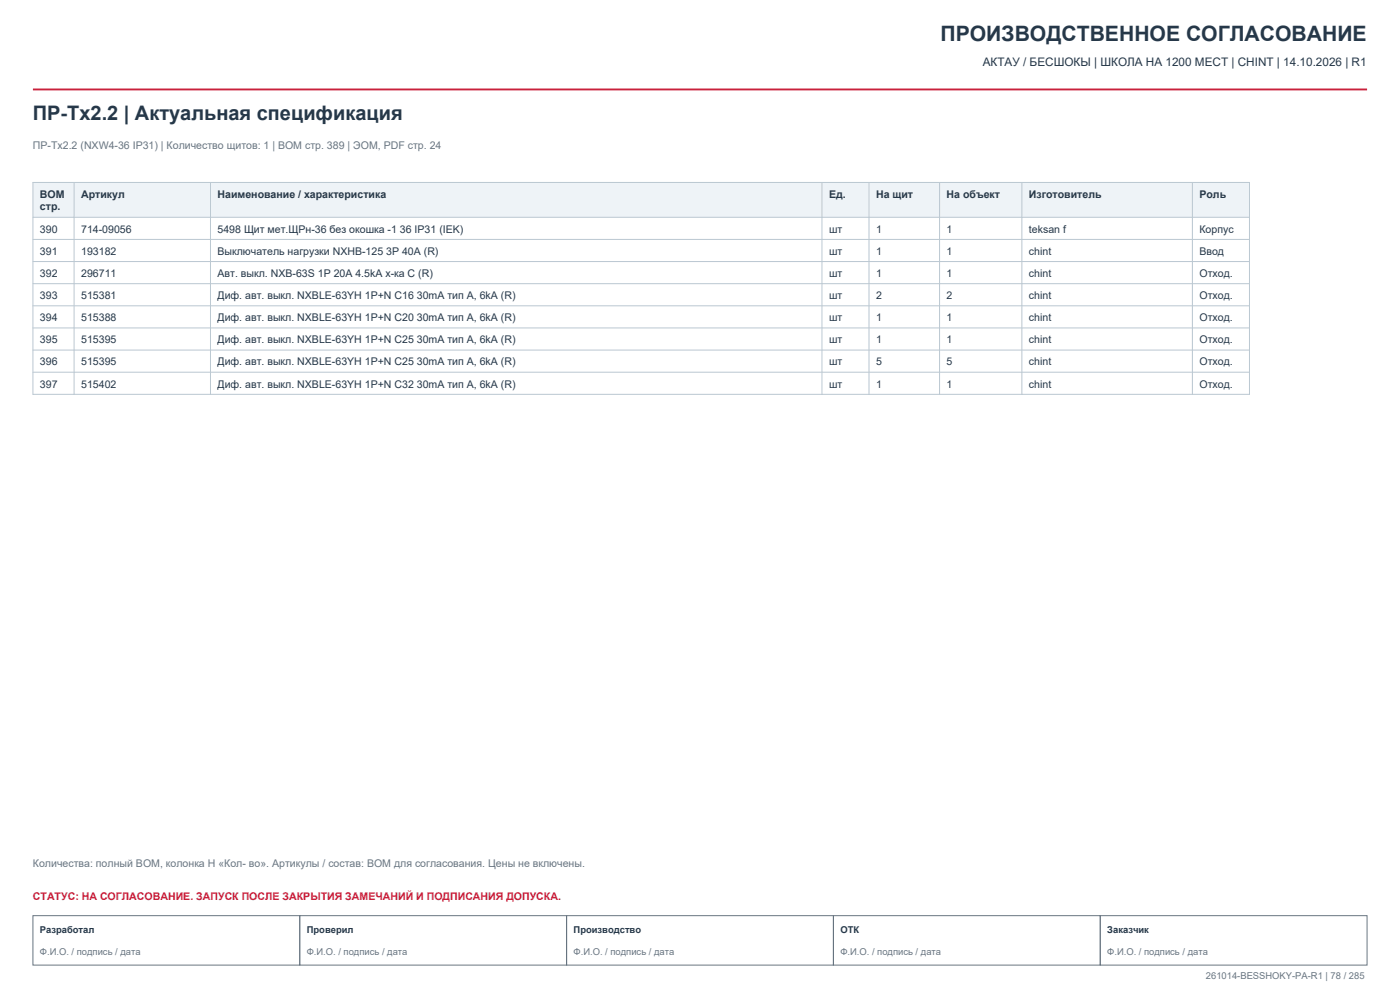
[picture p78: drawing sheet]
<svg xmlns="http://www.w3.org/2000/svg" width="420mm" height="297mm" viewBox="0 0 420 297" stroke-linecap="round" stroke-linejoin="round" font-family="sans-serif">
<defs><g id="words">
<text font-size="6.3" fill="#263849" x="282.1" y="12.3">ПРОИЗВОДСТВЕННОЕ СОГЛАСОВАНИЕ</text>
<text font-size="6" fill="#263849" x="9.9" y="36">ПР-Тх2.2 | Актуальная спецификация</text>
<text font-size="3.5" fill="#263849" x="294.8" y="19.8">АКТАУ / БЕСШОКЫ | ШКОЛА НА 1200 МЕСТ | CHINT | 14.10.2026 | R1</text>
<g font-size="3.2" fill="#697681">
<text x="9.9" y="44.8">ПР-Тх2.2 (NXW4-36 IP31) | Количество щитов: 1 | BOM стр. 389 | ЭОМ, PDF стр. 24</text>
<text x="9.9" y="260">Количества: полный BOM, колонка H «Кол- во». Артикулы / состав: BOM для согласования. Цены не включены.</text>
</g>
<g font-size="3.2" fill="#263849">
<text x="12" y="59.3">BOM</text>
<text x="24.3" y="59.3">Артикул</text>
<text x="65.3" y="59.3">Наименование / характеристика</text>
<text x="248.7" y="59.3">Ед.</text>
<text x="262.8" y="59.3">На щит</text>
<text x="284" y="59.3">На объект</text>
<text x="308.7" y="59.3">Изготовитель</text>
<text x="359.8" y="59.3">Роль</text>
<text x="12" y="63.1">стр.</text>
<text x="12" y="69.7">390</text>
<text x="24.3" y="69.7">714-09056</text>
<text x="65.3" y="69.7">5498 Щит мет.ЩРн-36 без окошка -1 36 IP31 (IEK)</text>
<text x="248.7" y="69.7">шт</text>
<text x="262.8" y="69.7">1</text>
<text x="284" y="69.7">1</text>
<text x="308.7" y="69.7">teksan f</text>
<text x="359.8" y="69.7">Корпус</text>
<text x="12" y="76.3">391</text>
<text x="24.3" y="76.3">193182</text>
<text x="65.3" y="76.3">Выключатель нагрузки NXHB-125 3P 40A (R)</text>
<text x="248.7" y="76.3">шт</text>
<text x="262.8" y="76.3">1</text>
<text x="284" y="76.3">1</text>
<text x="308.7" y="76.3">chint</text>
<text x="359.8" y="76.3">Ввод</text>
<text x="12" y="83">392</text>
<text x="24.3" y="83">296711</text>
<text x="65.3" y="83">Авт. выкл. NXB-63S 1P 20А 4.5kA х-ка C (R)</text>
<text x="248.7" y="83">шт</text>
<text x="262.8" y="83">1</text>
<text x="284" y="83">1</text>
<text x="308.7" y="83">chint</text>
<text x="359.8" y="83">Отход.</text>
<text x="12" y="89.6">393</text>
<text x="24.3" y="89.6">515381</text>
<text x="65.3" y="89.6">Диф. авт. выкл. NXBLE-63YH 1P+N C16 30mA тип A, 6kA (R)</text>
<text x="248.7" y="89.6">шт</text>
<text x="262.8" y="89.6">2</text>
<text x="284" y="89.6">2</text>
<text x="308.7" y="89.6">chint</text>
<text x="359.8" y="89.6">Отход.</text>
<text x="12" y="96.2">394</text>
<text x="24.3" y="96.2">515388</text>
<text x="65.3" y="96.2">Диф. авт. выкл. NXBLE-63YH 1P+N C20 30mA тип A, 6kA (R)</text>
<text x="248.7" y="96.2">шт</text>
<text x="262.8" y="96.2">1</text>
<text x="284" y="96.2">1</text>
<text x="308.7" y="96.2">chint</text>
<text x="359.8" y="96.2">Отход.</text>
<text x="12" y="102.9">395</text>
<text x="24.3" y="102.9">515395</text>
<text x="65.3" y="102.9">Диф. авт. выкл. NXBLE-63YH 1P+N C25 30mA тип A, 6kA (R)</text>
<text x="248.7" y="102.9">шт</text>
<text x="262.8" y="102.9">1</text>
<text x="284" y="102.9">1</text>
<text x="308.7" y="102.9">chint</text>
<text x="359.8" y="102.9">Отход.</text>
<text x="12" y="109.5">396</text>
<text x="24.3" y="109.5">515395</text>
<text x="65.3" y="109.5">Диф. авт. выкл. NXBLE-63YH 1P+N C25 30mA тип A, 6kA (R)</text>
<text x="248.7" y="109.5">шт</text>
<text x="262.8" y="109.5">5</text>
<text x="284" y="109.5">5</text>
<text x="308.7" y="109.5">chint</text>
<text x="359.8" y="109.5">Отход.</text>
<text x="12" y="116.1">397</text>
<text x="24.3" y="116.1">515402</text>
<text x="65.3" y="116.1">Диф. авт. выкл. NXBLE-63YH 1P+N C32 30mA тип A, 6kA (R)</text>
<text x="248.7" y="116.1">шт</text>
<text x="262.8" y="116.1">1</text>
<text x="284" y="116.1">1</text>
<text x="308.7" y="116.1">chint</text>
<text x="359.8" y="116.1">Отход.</text>
</g>
<text font-size="3.2" fill="#c9203b" x="9.9" y="269.8">СТАТУС: НА СОГЛАСОВАНИЕ. ЗАПУСК ПОСЛЕ ЗАКРЫТИЯ ЗАМЕЧАНИЙ И ПОДПИСАНИЯ ДОПУСКА.</text>
<g font-size="2.8" fill="#263849">
<text x="12" y="279.7">Разработал</text>
<text x="92" y="279.7">Проверил</text>
<text x="172.1" y="279.7">Производство</text>
<text x="252.1" y="279.7">ОТК</text>
<text x="332.2" y="279.7">Заказчик</text>
</g>
<g font-size="2.8" fill="#697681">
<text x="12" y="286.1">Ф.И.О. / подпись / дата</text>
<text x="92" y="286.1">Ф.И.О. / подпись / дата</text>
<text x="172.1" y="286.1">Ф.И.О. / подпись / дата</text>
<text x="252.1" y="286.1">Ф.И.О. / подпись / дата</text>
<text x="332.2" y="286.1">Ф.И.О. / подпись / дата</text>
<text x="361.8" y="293.5">261014-BESSHOKY-PA-R1 | 78 / 285</text>
</g>
</g></defs>
<path d="M9.9 26.8h400.2" fill="none" stroke="#c9203b" stroke-width=".56"/>
<path d="M9.9 274.4h80v14.8h-80zM89.9 274.4h80.1v14.8h-80.1zM170 274.4h80v14.8h-80zM250 274.4h80.1v14.8h-80.1zM330.1 274.4h80v14.8h-80z" fill="none" stroke="#697681" stroke-width=".3"/>
<path d="M9.9 54.7h364.9v10.4h-364.9z" fill-rule="evenodd" fill="#eef3f7"/>
<g fill="none" stroke="#bac7d1" stroke-width=".3">
<path d="M9.9 54.7h364.9v63.5h-364.9zM22.2 54.7v63.5M63.1 54.7v63.5M246.6 54.7v63.5M260.7 54.7v63.5M281.9 54.7v63.5M306.6 54.7v63.5M357.7 54.7v63.5M9.9 65.1h364.9M9.9 71.8h364.9M9.9 78.4h364.9M9.9 85h364.9"/>
<path d="M9.9 91.7h364.9M9.9 98.3h364.9M9.9 104.9h364.9M9.9 111.5h364.9"/>
</g>
<use href="#words"/>
</svg>
